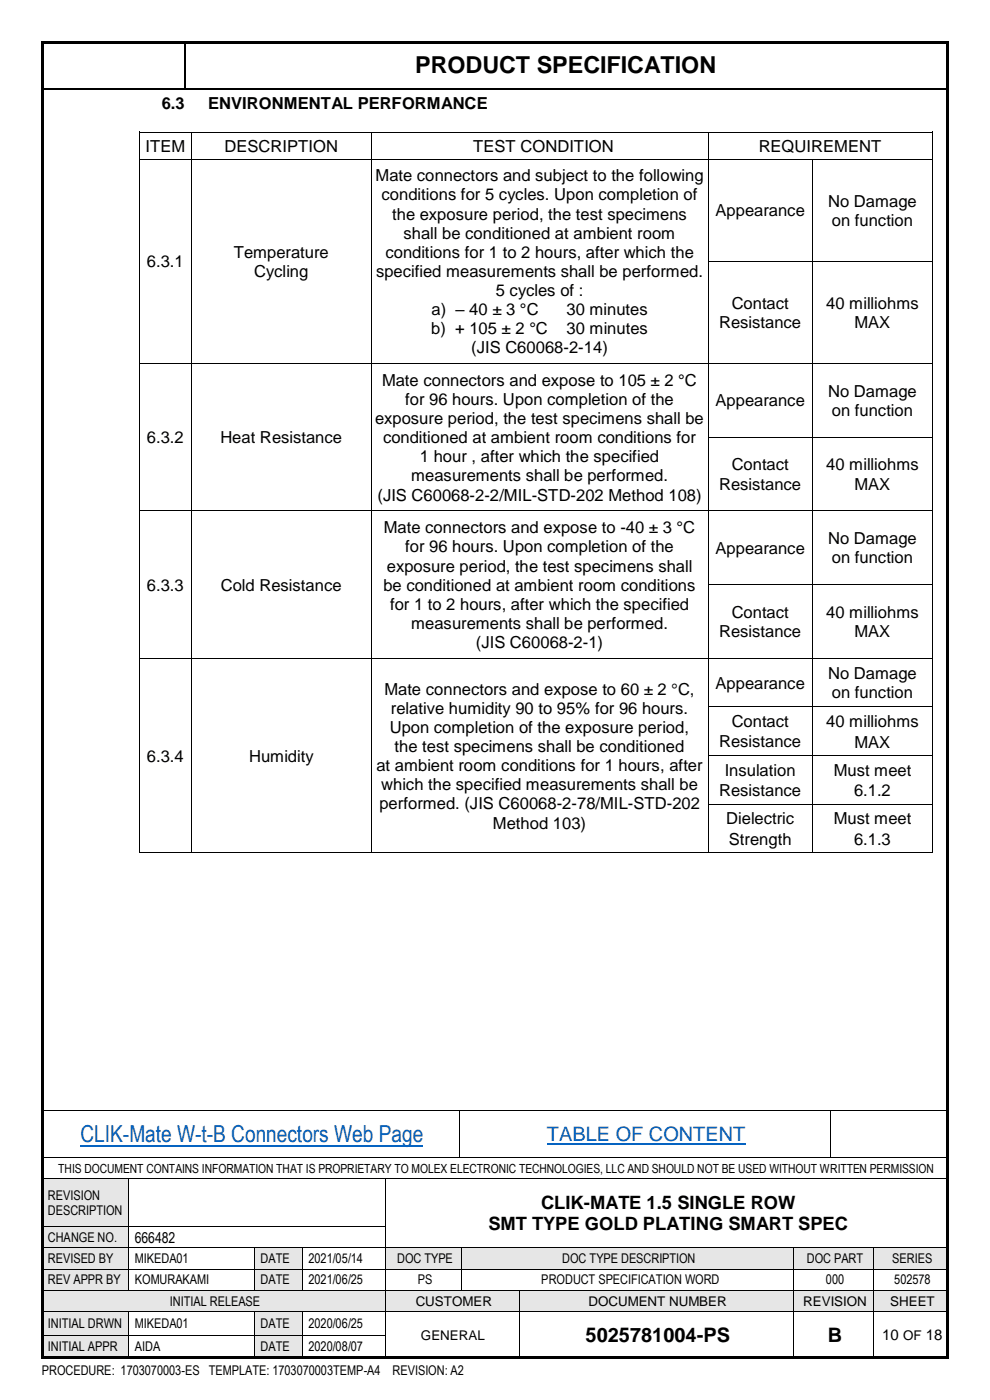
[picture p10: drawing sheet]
<svg xmlns="http://www.w3.org/2000/svg" width="210mm" height="297mm" viewBox="0 0 210 297" stroke-linecap="round" stroke-linejoin="round" font-family="sans-serif">
<defs><g id="words">
<text font-size="5" x="88.1" y="15.5">PRODUCT SPECIFICATION</text>
<text font-size="5" fill="#0563c1" x="17.1" y="242.4">CLIK-Mate W-t-B Connectors Web Page</text>
<text font-size="4.2" fill="#0563c1" x="116" y="242.1">TABLE OF CONTENT</text>
<g font-size="4.2">
<text x="124.2" y="284.7">5025781004-PS</text>
<text x="175.6" y="284.7">B</text>
</g>
<g font-size="3.9">
<text x="114.8" y="256.5">CLIK-MATE 1.5 SINGLE ROW</text>
<text x="103.6" y="261">SMT TYPE GOLD PLATING SMART SPEC</text>
</g>
<g font-size="3.5">
<text x="34.3" y="23.1">6.3</text>
<text x="44.2" y="23.1">ENVIRONMENTAL PERFORMANCE</text>
<text x="30.9" y="32.2">ITEM</text>
<text x="47.6" y="32.2">DESCRIPTION</text>
<text x="100.4" y="32.2">TEST CONDITION</text>
<text x="160.9" y="32.2">REQUIREMENT</text>
<text x="79.7" y="38.4">Mate connectors and subject to the following</text>
<text x="81" y="42.5">conditions for 5 cycles. Upon completion of</text>
<text x="83.2" y="46.6">the exposure period, the test specimens</text>
<text x="151.8" y="45.9">Appearance</text>
<text x="175.7" y="43.9">No Damage</text>
<text x="176.5" y="47.9">on function</text>
<text x="85.6" y="50.6">shall be conditioned at ambient room</text>
<text x="31.2" y="56.7">6.3.1</text>
<text x="49.6" y="54.7">Temperature</text>
<text x="53.9" y="58.7">Cycling</text>
<text x="79.8" y="58.7">specified measurements shall be performed.</text>
<text x="81.8" y="54.7">conditions for 1 to 2 hours, after which the</text>
<text x="105.2" y="62.8">5 cycles of :</text>
<text x="155.2" y="65.5">Contact</text>
<text x="175.3" y="65.5">40 milliohms</text>
<text x="91.5" y="70.9">b) + 105 ± 2 °C</text>
<text x="91.5" y="66.9">a) – 40 ± 3 °C</text>
<text x="120.2" y="70.9">30 minutes</text>
<text x="120.2" y="66.9">30 minutes</text>
<text x="152.6" y="69.6">Resistance</text>
<text x="181.3" y="69.6">MAX</text>
<text x="100" y="74.9">(JIS C60068-2-14)</text>
<text x="81" y="81.8">Mate connectors and expose to 105 ± 2 °C</text>
<text x="79.6" y="89.9">exposure period, the test specimens shall be</text>
<text x="86" y="85.9">for 96 hours. Upon completion of the</text>
<text x="151.8" y="86.2">Appearance</text>
<text x="175.7" y="84.2">No Damage</text>
<text x="176.5" y="88.2">on function</text>
<text x="31.2" y="94">6.3.2</text>
<text x="46.7" y="94">Heat Resistance</text>
<text x="81.3" y="94">conditioned at ambient room conditions for</text>
<text x="89.1" y="98.1">1 hour , after which the specified</text>
<text x="155.2" y="99.8">Contact</text>
<text x="175.3" y="99.8">40 milliohms</text>
<text x="80.1" y="106.2">(JIS C60068-2-2/MIL-STD-202 Method 108)</text>
<text x="87.2" y="102.1">measurements shall be performed.</text>
<text x="152.6" y="103.9">Resistance</text>
<text x="181.3" y="103.9">MAX</text>
<text x="81.4" y="113.1">Mate connectors and expose to -40 ± 3 °C</text>
<text x="86" y="117.2">for 96 hours. Upon completion of the</text>
<text x="151.8" y="117.5">Appearance</text>
<text x="175.7" y="115.5">No Damage</text>
<text x="176.5" y="119.5">on function</text>
<text x="31.2" y="125.3">6.3.3</text>
<text x="46.8" y="125.3">Cold Resistance</text>
<text x="81.3" y="125.3">be conditioned at ambient room conditions</text>
<text x="82.1" y="121.3">exposure period, the test specimens shall</text>
<text x="82.7" y="129.3">for 1 to 2 hours, after which the specified</text>
<text x="155.2" y="131.1">Contact</text>
<text x="175.3" y="131.1">40 milliohms</text>
<text x="87.2" y="133.4">measurements shall be performed.</text>
<text x="100.9" y="137.5">(JIS C60068-2-1)</text>
<text x="152.6" y="135.1">Resistance</text>
<text x="181.3" y="135.1">MAX</text>
<text x="175.7" y="144">No Damage</text>
<text x="81.6" y="147.4">Mate connectors and expose to 60 ± 2 °C,</text>
<text x="151.8" y="146.2">Appearance</text>
<text x="176.5" y="148.2">on function</text>
<text x="82.7" y="155.5">Upon completion of the exposure period,</text>
<text x="82.9" y="151.4">relative humidity 90 to 95% for 96 hours.</text>
<text x="155.2" y="154.2">Contact</text>
<text x="175.3" y="154.3">40 milliohms</text>
<text x="31.2" y="161.6">6.3.4</text>
<text x="52.8" y="161.6">Humidity</text>
<text x="83.7" y="159.6">the test specimens shall be conditioned</text>
<text x="152.6" y="158.5">Resistance</text>
<text x="181.3" y="158.6">MAX</text>
<text x="79.9" y="163.6">at ambient room conditions for 1 hours, after</text>
<text x="80.9" y="167.7">which the specified measurements shall be</text>
<text x="153.7" y="164.6">Insulation</text>
<text x="176.9" y="164.6">Must meet</text>
<text x="80.5" y="171.7">performed. (JIS C60068-2-78/MIL-STD-202</text>
<text x="152.6" y="168.9">Resistance</text>
<text x="181.2" y="168.9">6.1.2</text>
<text x="104.6" y="175.8">Method 103)</text>
<text x="154" y="174.9">Dielectric</text>
<text x="154.6" y="179.2">Strength</text>
<text x="176.9" y="174.9">Must meet</text>
<text x="181.2" y="179.2">6.1.3</text>
</g>
<g font-size="3.2">
<text x="28.6" y="263.6">666482</text>
<text x="187.1" y="284.3">10 OF 18</text>
</g>
<g font-size="2.8">
<text x="10.2" y="254.5">REVISION</text>
<text x="10.2" y="257.8">DESCRIPTION</text>
<text x="10.2" y="263.5">CHANGE NO.</text>
<text x="10.2" y="268">REVISED BY</text>
<text x="28.6" y="268">MIKEDA01</text>
<text x="55.3" y="268">DATE</text>
<text x="65.4" y="268">2021/05/14</text>
<text x="84.3" y="268">DOC TYPE</text>
<text x="119.3" y="268">DOC TYPE DESCRIPTION</text>
<text x="171.1" y="268">DOC PART</text>
<text x="189.3" y="268">SERIES</text>
<text x="10.2" y="272.5">REV APPR BY</text>
<text x="28.6" y="272.5">KOMURAKAMI</text>
<text x="55.3" y="272.5">DATE</text>
<text x="65.4" y="272.5">2021/06/25</text>
<text x="88.6" y="272.5">PS</text>
<text x="114.8" y="272.5">PRODUCT SPECIFICATION WORD</text>
<text x="175.2" y="272.5">000</text>
<text x="189.7" y="272.5">502578</text>
<text x="10.2" y="281.8">INITIAL DRWN</text>
<text x="28.6" y="281.8">MIKEDA01</text>
<text x="36" y="277">INITIAL RELEASE</text>
<text x="55.3" y="281.8">DATE</text>
<text x="65.4" y="281.8">2020/06/25</text>
<text x="88.2" y="277">CUSTOMER</text>
<text x="124.9" y="277">DOCUMENT NUMBER</text>
<text x="170.4" y="277">REVISION</text>
<text x="188.8" y="277">SHEET</text>
<text x="10.2" y="286.7">INITIAL APPR</text>
<text x="28.6" y="286.7">AIDA</text>
<text x="55.3" y="286.7">DATE</text>
<text x="65.4" y="286.7">2020/08/07</text>
<text x="89.3" y="284.2">GENERAL</text>
<text x="8.9" y="291.8">PROCEDURE: 1703070003-ES TEMPLATE: 1703070003TEMP-A4</text>
<text x="83.3" y="291.8">REVISION: A2</text>
</g>
<text font-size="2.7" x="12.4" y="248.8">THIS DOCUMENT CONTAINS INFORMATION THAT IS PROPRIETARY TO MOLEX ELECTRONIC TECHNOLOGIES, LLC AND SHOULD NOT BE USED WITHOUT WRITTEN PERMISSION</text>
</g></defs>
<g fill="#000">
<path d="M39 8.9h.3v.2h-.3z" fill-rule="evenodd"/>
<path d="M39 18.7h.3v.3h-.3z" fill-rule="evenodd"/>
<path d="M97.4 235.5h.2v.2h-.2z" fill-rule="evenodd"/>
<path d="M176 235.5h.2v.2h-.2z" fill-rule="evenodd"/>
<path d="M97.4 245.5h.2v.2h-.2z" fill-rule="evenodd"/>
<path d="M176 245.5h.2v.2h-.2z" fill-rule="evenodd"/>
</g>
<path d="M8.8 18.8h30.2M39.2 9.1v9.6M39.3 18.8h161.6" fill="none" stroke="#000" stroke-width=".34"/>
<path d="M17.1 243h72.7" fill="none" stroke="#0563c1" stroke-width=".38"/>
<path d="M116 242.7h42.1" fill="none" stroke="#0563c1" stroke-width=".3"/>
<path d="M8.9 235.6h88.5M97.5 235.7v9.8M97.6 235.6h78.4M176.1 235.7v9.8M176.2 235.6h24.9M8.9 245.6h88.5M97.6 245.6h78.4M176.2 245.6h24.9" fill="none" stroke="#000" stroke-width=".21"/>
<g fill="#e6e6e6">
<path d="M8.9 250.2h18.3v10h-18.3z" fill-rule="evenodd"/>
<path d="M10.2 252h16.4v3.2h-16.4z" fill-rule="evenodd"/>
<path d="M10.2 255.2h16.4v3.2h-16.4z" fill-rule="evenodd"/>
</g>
<path d="M8.9 250.1h18.3M27.3 250.2v10M27.4 250.1h54.4M81.8 250.2v10M81.9 250.1h119.2" fill="none" stroke="#000" stroke-width=".21"/>
<g fill="#000">
<path d="M27.2 250h.2v.2h-.2z" fill-rule="evenodd"/>
<path d="M81.8 250h.1v.2h-.1z" fill-rule="evenodd"/>
</g>
<g fill="#e6e6e6">
<path d="M8.9 260.3h18.3v4.4h-18.3z" fill-rule="evenodd"/>
<path d="M10.2 260.9h16.4v3.3h-16.4z" fill-rule="evenodd"/>
</g>
<path d="M8.9 260.3h18.3M27.3 260.3v4.4M27.4 260.3h54.4M81.8 260.3v4.4" fill="none" stroke="#000" stroke-width=".21"/>
<g fill="#000">
<path d="M27.2 260.2h.2v.1h-.2z" fill-rule="evenodd"/>
<path d="M81.8 260.2h.1v.1h-.1z" fill-rule="evenodd"/>
</g>
<g fill="#e6e6e6">
<path d="M8.9 264.9h18.3v4.3h-18.3z" fill-rule="evenodd"/>
<path d="M10.2 265.4h16.4v3.2h-16.4z" fill-rule="evenodd"/>
</g>
<g fill="#fff">
<path d="M27.4 264.9h26.5v4.3h-26.5z" fill-rule="evenodd"/>
<path d="M28.6 265.4h24.7v3.2h-24.7z" fill-rule="evenodd"/>
</g>
<g fill="#e6e6e6">
<path d="M54.1 264.9h10v4.3h-10z" fill-rule="evenodd"/>
<path d="M55.3 265.4h8.1v3.2h-8.1z" fill-rule="evenodd"/>
<path d="M82 264.9h15.9v4.3h-15.9z" fill-rule="evenodd"/>
<path d="M83.2 265.4h14v3.2h-14z" fill-rule="evenodd"/>
<path d="M98.1 264.9h70.2v4.3h-70.2z" fill-rule="evenodd"/>
<path d="M99.2 265.4h68.4v3.2h-68.4z" fill-rule="evenodd"/>
<path d="M168.4 264.9h16.9v4.3h-16.9z" fill-rule="evenodd"/>
<path d="M169.6 265.4h15.1v3.2h-15.1z" fill-rule="evenodd"/>
<path d="M185.5 264.9h15.6v4.3h-15.6z" fill-rule="evenodd"/>
<path d="M186.7 265.4h13.7v3.2h-13.7z" fill-rule="evenodd"/>
</g>
<g fill="none" stroke="#000" stroke-width=".21">
<path d="M8.9 264.7h18.3M27.3 264.8v4.4M27.4 264.7h26.5M54 264.8v4.4M54.1 264.7h10M64.1 264.8v4.4M64.2 264.7h17.6M81.8 264.8v4.4M81.9 264.7h15.9M97.9 264.8v4.4M98 264.7h70.3M168.4 264.8v4.4"/>
<path d="M168.4 264.7h16.9M185.4 264.8v4.4M185.5 264.7h15.6"/>
</g>
<g fill="#000">
<path d="M27.2 264.7h.2v.1h-.2z" fill-rule="evenodd"/>
<path d="M53.9 264.7h.2v.1h-.2z" fill-rule="evenodd"/>
<path d="M64.1 264.7h.1v.1h-.1z" fill-rule="evenodd"/>
<path d="M81.8 264.7h.1v.1h-.1z" fill-rule="evenodd"/>
<path d="M97.8 264.7h.2v.1h-.2z" fill-rule="evenodd"/>
<path d="M168.3 264.7h.1v.1h-.1z" fill-rule="evenodd"/>
<path d="M185.3 264.7h.2v.1h-.2z" fill-rule="evenodd"/>
</g>
<g fill="#e6e6e6">
<path d="M8.9 269.4h18.3v4.3h-18.3z" fill-rule="evenodd"/>
<path d="M10.2 269.9h16.4v3.2h-16.4z" fill-rule="evenodd"/>
</g>
<g fill="#fff">
<path d="M27.4 269.4h26.5v4.3h-26.5z" fill-rule="evenodd"/>
<path d="M28.6 269.9h24.7v3.2h-24.7z" fill-rule="evenodd"/>
</g>
<g fill="#e6e6e6">
<path d="M54.1 269.4h10v4.3h-10z" fill-rule="evenodd"/>
<path d="M55.3 269.9h8.1v3.2h-8.1z" fill-rule="evenodd"/>
</g>
<g fill="#fff">
<path d="M64.3 269.4h17.5v4.3h-17.5z" fill-rule="evenodd"/>
<path d="M65.4 269.9h15.7v3.2h-15.7z" fill-rule="evenodd"/>
</g>
<g fill="none" stroke="#000" stroke-width=".21">
<path d="M8.9 269.3h18.3M27.3 269.4v4.3M27.4 269.3h26.5M54 269.4v4.3M54.1 269.3h10M64.1 269.4v4.3M64.2 269.3h17.6M81.8 269.4v4.3M81.9 269.3h15.9M97.9 269.4v4.3M98 269.3h70.3M168.4 269.4v4.3"/>
<path d="M168.4 269.3h16.9M185.4 269.4v4.3M185.5 269.3h15.6"/>
</g>
<g fill="#000">
<path d="M27.2 269.2h.2v.2h-.2z" fill-rule="evenodd"/>
<path d="M53.9 269.2h.2v.2h-.2z" fill-rule="evenodd"/>
<path d="M64.1 269.2h.1v.2h-.1z" fill-rule="evenodd"/>
<path d="M81.8 269.2h.1v.2h-.1z" fill-rule="evenodd"/>
<path d="M97.8 269.2h.2v.2h-.2z" fill-rule="evenodd"/>
<path d="M168.3 269.2h.1v.2h-.1z" fill-rule="evenodd"/>
<path d="M185.3 269.2h.2v.2h-.2z" fill-rule="evenodd"/>
</g>
<g fill="#e6e6e6">
<path d="M8.9 273.8h72.9v4.4h-72.9z" fill-rule="evenodd"/>
<path d="M10.2 274.4h70.9v3.2h-70.9z" fill-rule="evenodd"/>
<path d="M82 273.8h28.1v4.4h-28.1z" fill-rule="evenodd"/>
<path d="M83.2 274.4h26.2v3.3h-26.2z" fill-rule="evenodd"/>
<path d="M110.3 273.8h58v4.4h-58z" fill-rule="evenodd"/>
<path d="M111.5 274.4h56.1v3.3h-56.1z" fill-rule="evenodd"/>
<path d="M168.4 273.8h16.9v4.4h-16.9z" fill-rule="evenodd"/>
<path d="M169.6 274.4h15.1v3.3h-15.1z" fill-rule="evenodd"/>
<path d="M185.5 273.8h15.6v4.4h-15.6z" fill-rule="evenodd"/>
<path d="M186.7 274.4h13.7v3.3h-13.7z" fill-rule="evenodd"/>
</g>
<g fill="none" stroke="#000" stroke-width=".21">
<path d="M8.9 273.8h18.3M27.4 273.8h26.5M54.1 273.8h10M64.2 273.8h17.6M81.8 273.8v4.4M81.9 273.8h15.9M98 273.8h12.1M110.2 273.8v4.4M110.3 273.8h58M168.4 273.8v4.4M168.4 273.8h16.9M185.4 273.8v4.4"/>
<path d="M185.5 273.8h15.6"/>
</g>
<g fill="#000">
<path d="M27.2 273.7h.2v.1h-.2z" fill-rule="evenodd"/>
<path d="M53.9 273.7h.2v.1h-.2z" fill-rule="evenodd"/>
<path d="M64.1 273.7h.1v.1h-.1z" fill-rule="evenodd"/>
<path d="M81.8 273.7h.1v.1h-.1z" fill-rule="evenodd"/>
<path d="M97.8 273.7h.2v.1h-.2z" fill-rule="evenodd"/>
<path d="M110.1 273.7h.2v.1h-.2z" fill-rule="evenodd"/>
<path d="M168.3 273.7h.1v.1h-.1z" fill-rule="evenodd"/>
<path d="M185.3 273.7h.2v.1h-.2z" fill-rule="evenodd"/>
</g>
<g fill="#e6e6e6">
<path d="M8.9 278.3h18.3v5h-18.3z" fill-rule="evenodd"/>
<path d="M10.2 279.2h16.4v3.2h-16.4z" fill-rule="evenodd"/>
<path d="M54.1 278.3h10v5h-10z" fill-rule="evenodd"/>
<path d="M55.3 279.2h8.1v3.2h-8.1z" fill-rule="evenodd"/>
</g>
<g fill="#fff">
<path d="M110.3 278.3h58v9.7h-58z" fill-rule="evenodd"/>
<path d="M111.5 280.7h56.1v4.9h-56.1z" fill-rule="evenodd"/>
<path d="M168.4 278.3h16.9v9.7h-16.9z" fill-rule="evenodd"/>
<path d="M169.6 280.7h15.1v4.9h-15.1z" fill-rule="evenodd"/>
<path d="M185.5 278.3h15.6v9.7h-15.6z" fill-rule="evenodd"/>
<path d="M186.7 281.3h13.7v3.7h-13.7z" fill-rule="evenodd"/>
</g>
<g fill="none" stroke="#000" stroke-width=".21">
<path d="M8.9 278.2h18.3M27.3 278.3v5M27.4 278.2h26.5M54 278.3v5M54.1 278.2h10M64.1 278.3v5M64.2 278.2h17.6M81.8 278.3v5M81.9 278.2h28.2M110.2 278.3v5M110.3 278.2h58M168.4 278.3v5"/>
<path d="M168.4 278.2h16.9M185.4 278.3v5M185.5 278.2h15.6"/>
</g>
<g fill="#000">
<path d="M27.2 278.2h.2v.1h-.2z" fill-rule="evenodd"/>
<path d="M53.9 278.2h.2v.1h-.2z" fill-rule="evenodd"/>
<path d="M64.1 278.2h.1v.1h-.1z" fill-rule="evenodd"/>
<path d="M81.8 278.2h.1v.1h-.1z" fill-rule="evenodd"/>
<path d="M110.1 278.2h.2v.1h-.2z" fill-rule="evenodd"/>
<path d="M168.3 278.2h.1v.1h-.1z" fill-rule="evenodd"/>
<path d="M185.3 278.2h.2v.1h-.2z" fill-rule="evenodd"/>
</g>
<g fill="#e6e6e6">
<path d="M8.9 283.4h18.3v4.6h-18.3z" fill-rule="evenodd"/>
<path d="M10.2 284.1h16.4v3.3h-16.4z" fill-rule="evenodd"/>
<path d="M54.1 283.4h10v4.6h-10z" fill-rule="evenodd"/>
<path d="M55.3 284.1h8.1v3.3h-8.1z" fill-rule="evenodd"/>
</g>
<g fill="none" stroke="#000" stroke-width=".21">
<path d="M29.6 28.9v4.8M29.6 34.6v20.7M29.6 28h11M29.6 33.8h11M40.6 28.9v4.8M40.6 34.6v20.7M40.7 28h38M40.7 33.8h38M78.8 28.9v4.8M78.8 34.6v20.7M78.8 28h71.3M78.8 33.8h71.3"/>
<path d="M150.2 28.9v4.8M150.2 34.6v20.7M150.3 28h47.5M150.3 33.8h22.1M172.5 34.6v20.7M172.5 33.8h25.3M197.9 28.9v4.8M197.9 34.6v20.7M29.6 56.3v20.7M40.6 56.3v20.7M78.8 56.3v20.7M150.2 56.3v20.7"/>
<path d="M150.3 55.4h22.1M172.5 56.3v20.7M172.5 55.4h25.3M197.9 56.3v20.7M29.6 77.9v14.7M29.6 77.1h11M40.6 77.9v14.7M40.7 77.1h38M78.8 77.9v14.7M78.8 77.1h71.3M150.2 77.9v14.7M150.3 77.1h22.1"/>
<path d="M172.5 77.9v14.7M172.5 77.1h25.3M197.9 77.9v14.7M29.6 93.6v14.7M40.6 93.6v14.7M78.8 93.6v14.7M150.2 93.6v14.7M150.3 92.7h22.1M172.5 93.6v14.7M172.5 92.7h25.3M197.9 93.6v14.7M29.6 109.2v14.7"/>
<path d="M29.6 108.4h11M40.6 109.2v14.7M40.7 108.4h38M78.8 109.2v14.7M78.8 108.4h71.3M150.2 109.2v14.7M150.3 108.4h22.1M172.5 109.2v14.7M172.5 108.4h25.3M197.9 109.2v14.7M29.6 124.9v14.7M29.6 139.7h11"/>
<path d="M40.6 124.9v14.7M40.7 139.7h38M78.8 124.9v14.7M78.8 139.7h71.3M150.2 124.9v14.7M150.3 124h22.1M150.3 139.7h22.1M172.5 124.9v14.7M172.5 124h25.3M172.5 139.7h25.3M197.9 124.9v14.7M29.6 140.5v9.4"/>
<path d="M29.6 150.8v9.4M40.6 140.5v9.4M40.6 150.8v9.4M78.8 140.5v9.4M78.8 150.8v9.4M150.2 140.5v9.4M150.2 150.8v9.4M150.3 150h22.1M172.5 140.5v9.4M172.5 150.8v9.4M172.5 150h25.3M197.9 140.5v9.4"/>
<path d="M197.9 150.8v9.4M29.6 161.1v9.4M29.6 171.4v9.4M40.6 161.1v9.4M40.6 171.4v9.4M78.8 161.1v9.4M78.8 171.4v9.4M150.2 161.1v9.4M150.2 171.4v9.4M150.3 160.3h22.1M150.3 170.6h22.1M172.5 161.1v9.4"/>
<path d="M172.5 171.4v9.4M172.5 160.3h25.3M172.5 170.6h25.3M197.9 161.1v9.4M197.9 171.4v9.4M29.6 180.9h11M40.7 180.9h38M78.8 180.9h71.3M150.3 180.9h22.1M172.5 180.9h25.3M8.9 283.3h18.3M27.3 283.4v4.6"/>
<path d="M27.4 283.3h26.5M54 283.4v4.6M54.1 283.3h10M64.1 283.4v4.6M64.2 283.3h17.6M81.8 283.4v4.6M110.2 283.4v4.6M168.4 283.4v4.6M185.4 283.4v4.6"/>
</g>
<g fill="#000">
<path d="M8.8 8.8h.5v.5h-.5z" fill-rule="evenodd"/>
<path d="M8.8 8.8h.5v.5h-.5z" fill-rule="evenodd"/>
<path d="M9.3 8.8h191.4v.5h-191.4z" fill-rule="evenodd"/>
<path d="M200.7 8.8h.6v.5h-.6z" fill-rule="evenodd"/>
<path d="M200.7 8.8h.6v.5h-.6z" fill-rule="evenodd"/>
<path d="M29.5 27.9h.1v1h-.1z" fill-rule="evenodd"/>
<path d="M29.5 27.9h.1v.2h-.1z" fill-rule="evenodd"/>
<path d="M29.5 33.7h.1v.9h-.1z" fill-rule="evenodd"/>
<path d="M40.6 28.1h.1v.8h-.1z" fill-rule="evenodd"/>
<path d="M40.6 27.9h.1v.2h-.1z" fill-rule="evenodd"/>
<path d="M40.6 33.7h.1v.9h-.1z" fill-rule="evenodd"/>
<path d="M78.7 28.1h.1v.8h-.1z" fill-rule="evenodd"/>
<path d="M78.7 27.9h.1v.2h-.1z" fill-rule="evenodd"/>
<path d="M78.7 33.7h.1v.9h-.1z" fill-rule="evenodd"/>
<path d="M150.1 28.1h.2v.8h-.2z" fill-rule="evenodd"/>
<path d="M150.1 27.9h.2v.2h-.2z" fill-rule="evenodd"/>
<path d="M150.1 33.7h.2v.9h-.2z" fill-rule="evenodd"/>
<path d="M172.4 33.9h.1v.7h-.1z" fill-rule="evenodd"/>
<path d="M172.4 33.7h.1v.2h-.1z" fill-rule="evenodd"/>
<path d="M197.8 27.9h.1v1h-.1z" fill-rule="evenodd"/>
<path d="M197.8 27.9h.1v.2h-.1z" fill-rule="evenodd"/>
<path d="M197.8 33.7h.1v.9h-.1z" fill-rule="evenodd"/>
<path d="M29.5 55.3h.1v1h-.1z" fill-rule="evenodd"/>
<path d="M40.6 55.3h.1v1h-.1z" fill-rule="evenodd"/>
<path d="M78.7 55.3h.1v1h-.1z" fill-rule="evenodd"/>
<path d="M150.1 55.3h.2v1h-.2z" fill-rule="evenodd"/>
<path d="M172.4 55.3h.1v1h-.1z" fill-rule="evenodd"/>
<path d="M197.8 55.3h.1v1h-.1z" fill-rule="evenodd"/>
<path d="M29.5 77h.1v.9h-.1z" fill-rule="evenodd"/>
<path d="M40.6 77h.1v.9h-.1z" fill-rule="evenodd"/>
<path d="M78.7 77h.1v.9h-.1z" fill-rule="evenodd"/>
<path d="M150.1 77h.2v.9h-.2z" fill-rule="evenodd"/>
<path d="M172.4 77h.1v.9h-.1z" fill-rule="evenodd"/>
<path d="M197.8 77h.1v.9h-.1z" fill-rule="evenodd"/>
<path d="M29.5 92.6h.1v1h-.1z" fill-rule="evenodd"/>
<path d="M40.6 92.6h.1v1h-.1z" fill-rule="evenodd"/>
<path d="M78.7 92.6h.1v1h-.1z" fill-rule="evenodd"/>
<path d="M150.1 92.6h.2v1h-.2z" fill-rule="evenodd"/>
<path d="M172.4 92.6h.1v1h-.1z" fill-rule="evenodd"/>
<path d="M197.8 92.6h.1v1h-.1z" fill-rule="evenodd"/>
<path d="M29.5 108.3h.1v.9h-.1z" fill-rule="evenodd"/>
<path d="M40.6 108.3h.1v.9h-.1z" fill-rule="evenodd"/>
<path d="M78.7 108.3h.1v.9h-.1z" fill-rule="evenodd"/>
<path d="M150.1 108.3h.2v.9h-.2z" fill-rule="evenodd"/>
<path d="M172.4 108.3h.1v.9h-.1z" fill-rule="evenodd"/>
<path d="M197.8 108.3h.1v.9h-.1z" fill-rule="evenodd"/>
<path d="M29.5 123.9h.1v1h-.1z" fill-rule="evenodd"/>
<path d="M40.6 123.9h.1v1h-.1z" fill-rule="evenodd"/>
<path d="M78.7 123.9h.1v1h-.1z" fill-rule="evenodd"/>
<path d="M150.1 123.9h.2v1h-.2z" fill-rule="evenodd"/>
<path d="M172.4 123.9h.1v1h-.1z" fill-rule="evenodd"/>
<path d="M197.8 123.9h.1v1h-.1z" fill-rule="evenodd"/>
<path d="M29.5 139.6h.1v.9h-.1z" fill-rule="evenodd"/>
<path d="M29.5 149.9h.1v.9h-.1z" fill-rule="evenodd"/>
<path d="M40.6 139.6h.1v.9h-.1z" fill-rule="evenodd"/>
<path d="M40.6 149.9h.1v.9h-.1z" fill-rule="evenodd"/>
<path d="M78.7 139.6h.1v.9h-.1z" fill-rule="evenodd"/>
<path d="M78.7 149.9h.1v.9h-.1z" fill-rule="evenodd"/>
<path d="M150.1 139.6h.2v.9h-.2z" fill-rule="evenodd"/>
<path d="M150.1 149.9h.2v.9h-.2z" fill-rule="evenodd"/>
<path d="M172.4 139.6h.1v.9h-.1z" fill-rule="evenodd"/>
<path d="M172.4 149.9h.1v.9h-.1z" fill-rule="evenodd"/>
<path d="M197.8 139.6h.1v.9h-.1z" fill-rule="evenodd"/>
<path d="M197.8 149.9h.1v.9h-.1z" fill-rule="evenodd"/>
<path d="M29.5 160.2h.1v.9h-.1z" fill-rule="evenodd"/>
<path d="M29.5 170.5h.1v.9h-.1z" fill-rule="evenodd"/>
<path d="M40.6 160.2h.1v.9h-.1z" fill-rule="evenodd"/>
<path d="M40.6 170.5h.1v.9h-.1z" fill-rule="evenodd"/>
<path d="M78.7 160.2h.1v.9h-.1z" fill-rule="evenodd"/>
<path d="M78.7 170.5h.1v.9h-.1z" fill-rule="evenodd"/>
<path d="M150.1 160.2h.2v.9h-.2z" fill-rule="evenodd"/>
<path d="M150.1 170.5h.2v.9h-.2z" fill-rule="evenodd"/>
<path d="M172.4 160.2h.1v.9h-.1z" fill-rule="evenodd"/>
<path d="M172.4 170.5h.1v.9h-.1z" fill-rule="evenodd"/>
<path d="M197.8 160.2h.1v.9h-.1z" fill-rule="evenodd"/>
<path d="M197.8 170.5h.1v.9h-.1z" fill-rule="evenodd"/>
<path d="M29.5 180.8h.1v.2h-.1z" fill-rule="evenodd"/>
<path d="M29.5 180.8h.1v.2h-.1z" fill-rule="evenodd"/>
<path d="M40.6 180.8h.1v.2h-.1z" fill-rule="evenodd"/>
<path d="M78.7 180.8h.1v.2h-.1z" fill-rule="evenodd"/>
<path d="M150.1 180.8h.2v.2h-.2z" fill-rule="evenodd"/>
<path d="M172.4 180.8h.1v.2h-.1z" fill-rule="evenodd"/>
<path d="M197.8 180.8h.1v.2h-.1z" fill-rule="evenodd"/>
<path d="M197.8 180.8h.1v.2h-.1z" fill-rule="evenodd"/>
<path d="M8.8 9.3h.5v278.4h-.5z" fill-rule="evenodd"/>
<path d="M8.8 287.7h.5v.5h-.5z" fill-rule="evenodd"/>
<path d="M8.8 287.7h.5v.5h-.5z" fill-rule="evenodd"/>
<path d="M9.3 287.7h191.4v.5h-191.4z" fill-rule="evenodd"/>
<path d="M27.2 283.3h.2v.1h-.2z" fill-rule="evenodd"/>
<path d="M53.9 283.3h.2v.1h-.2z" fill-rule="evenodd"/>
<path d="M64.1 283.3h.1v.1h-.1z" fill-rule="evenodd"/>
<path d="M81.8 283.3h.1v.1h-.1z" fill-rule="evenodd"/>
<path d="M110.1 283.3h.2v.1h-.2z" fill-rule="evenodd"/>
<path d="M168.3 283.3h.1v.1h-.1z" fill-rule="evenodd"/>
<path d="M185.3 283.3h.2v.1h-.2z" fill-rule="evenodd"/>
<path d="M200.7 9.3h.6v278.4h-.6z" fill-rule="evenodd"/>
<path d="M200.7 287.7h.6v.5h-.6z" fill-rule="evenodd"/>
<path d="M200.7 287.7h.6v.5h-.6z" fill-rule="evenodd"/>
</g>
<use href="#words"/>
</svg>
